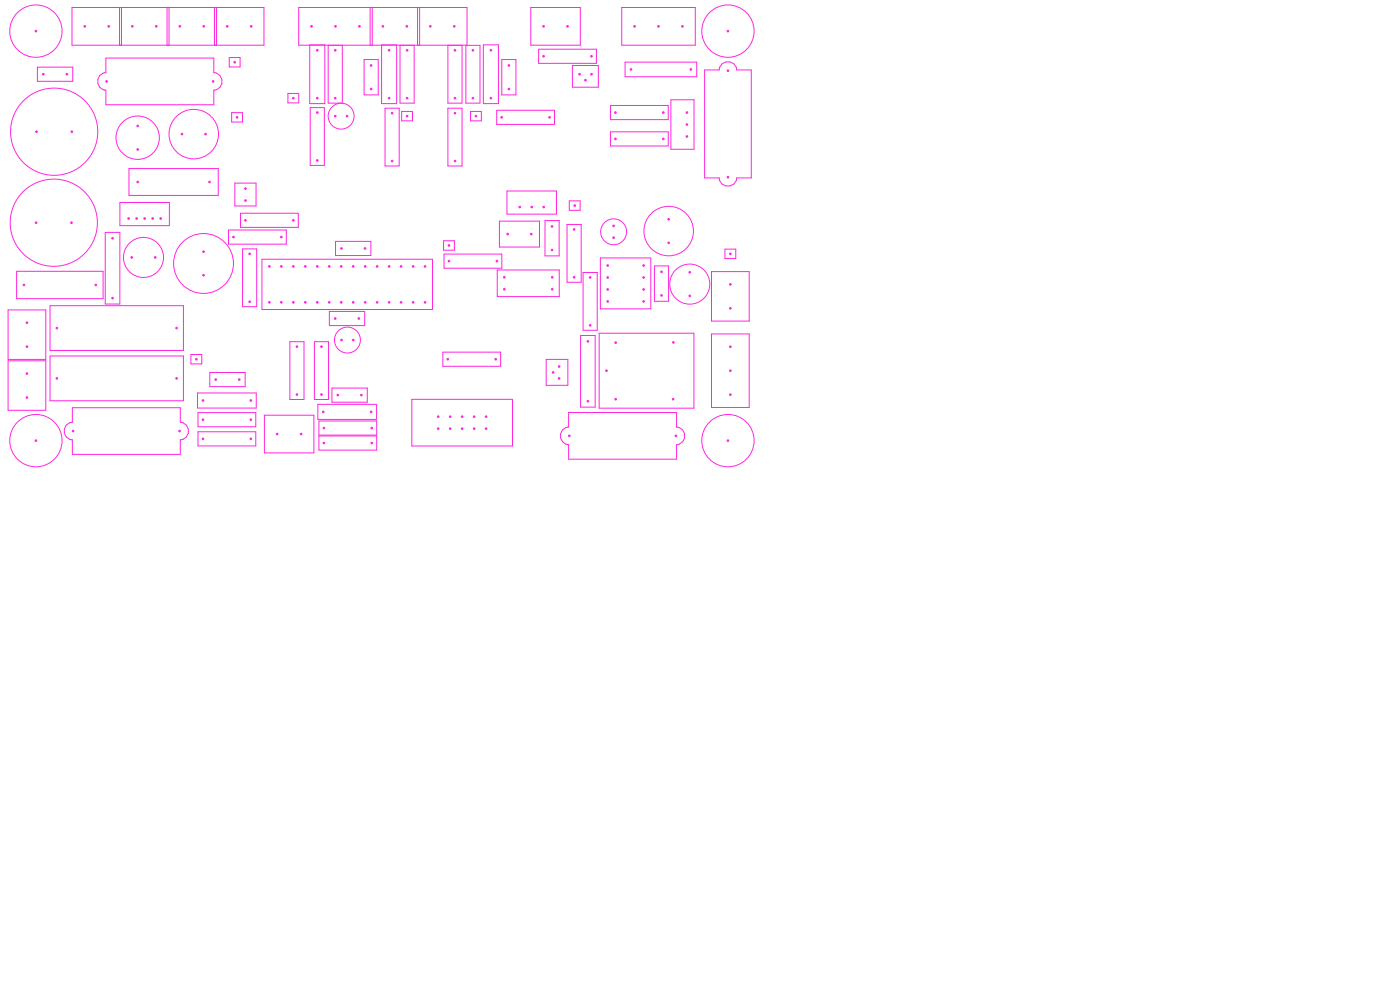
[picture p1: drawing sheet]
<svg xmlns="http://www.w3.org/2000/svg" width="297mm" height="210mm" viewBox="0 0 297 210" stroke-linecap="round" stroke-linejoin="round" font-family="sans-serif">
<g fill="none" stroke="#ff26e2" stroke-width=".21">
<path d="M7.9 14.2h7.5v3h-7.5zM15.3 1.6h40.7v8h-40.7zM22.5 12.3h22.9v3.1a1.85 1.85 0 0 1 1.7 1.9 1.85 1.85 0 0 1-1.7 1.8v3.1h-22.9v-3.1a1.85 1.85 0 0 1-1.8-1.8 1.85 1.85 0 0 1 1.8-1.9zM25.4 1.6v8M25.8 1.6v8M35.4 1.6v8M35.9 1.6v8M45.5 1.6v8M45.9 1.6v8M48.6 12.2h2.3v2h-2.3zM61.1 19.8h2.3v2h-2.3zM65.7 9.5h3.2v12.5h-3.2z"/>
<path d="M69.6 9.6v12.3h3v-12.3M77.2 12.6h3v7.5h-3zM78.5 1.6v8M79 1.6v8M81 9.5h3.1v12.5h-3.1zM84.9 9.6v12.3h3v-12.3M88.6 1.6v8M89 1.6v8M95 9.6v12.3h3v-12.3M99.1 9.6v-8h-35.7v8h38.4v12.3h-3v-12.3M102.5 9.5h3.2v12.5h-3.2zM106.4 12.6h3.1v7.5h-3.1z"/>
<path d="M112.6 1.6h10.5v8h-10.5zM114.3 10.4h12.2v3h-12.2zM121.4 13.9h5.5v4.6h-5.5zM131.9 1.6h15.6v8h-15.6zM132.6 13.2h15.2v3.1h-15.2zM149.5 14.8h3.1a1.85 1.85 0 0 1 1.8-1.7 1.85 1.85 0 0 1 1.9 1.7h3.1v22.9h-3.1a1.85 1.85 0 0 1-1.9 1.8 1.85 1.85 0 0 1-1.8-1.8h-3.1zM27.4 35.8h18.9v5.7h-18.9zM49.1 23.9h2.3v2h-2.3zM49.8 38.8h4.5v4.9h-4.5zM65.8 22.8h3v12.3h-3zM81.7 23h3v12.2h-3zM85.2 23.6h2.3v2h-2.3z"/>
<path d="M95 23h3v12.2h-3zM99.8 23.6h2.3v2h-2.3zM105.4 23.4h12.2v3h-12.2zM129.5 22.4h12.3v3h-12.3zM129.5 28h12.3v3h-12.3zM142.3 21.2h4.9v10.5h-4.9zM3.5 57.6h18.4v5.8h-18.4zM22.3 49.3h3.1v15.2h-3.1zM25.4 43h10.5v4.9h-10.5zM48.5 48.8h12.2v3h-12.2zM51 45.2h12.3v3h-12.3zM51.5 52.8h3v12.3h-3z"/>
<path d="M55.6 55h36.1v10.7h-36.1zM71.2 51.2h7.5v3h-7.5zM94.1 51.1h2.3v2h-2.3zM94.2 53.9h12.3v3h-12.3zM105.5 57.3h13.1v5.6h-13.1zM105.9 46.9h8.5v5.5h-8.5zM107.6 40.5h10.5v4.9h-10.5zM115.6 46.8h3v7.5h-3zM120.3 47.6h3v12.3h-3zM120.8 42.6h2.3v2h-2.3zM123.7 57.8h3v12.3h-3zM127.4 54.7h10.7v10.8h-10.7z"/>
<path d="M138.8 56.4h3v7.5h-3zM150.9 57.6h8v10.5h-8zM153.8 52.8h2.3v2h-2.3zM1.7 65.7h8v10.5h-8zM1.7 76.5h8v10.5h-8zM10.6 64.8h28.3v9.5h-28.3zM10.6 75.5h28.3v9.5h-28.3zM40.5 75.2h2.3v2h-2.3zM44.5 79h7.5v3h-7.5zM61.5 72.5h3v12.2h-3zM66.7 72.5h3v12.2h-3zM69.9 66.1h7.5v3h-7.5z"/>
<path d="M93.9 74.7h12.3v3h-12.3zM115.9 76.2h4.6v5.5h-4.6zM123.2 71.2h3.1v15.2h-3.1zM127.1 70.7h20.1v15.9h-20.1zM150.9 70.8h8v15.6h-8zM15.4 86.5h22.9v3.1a1.85 1.85 0 0 1 1.7 1.8 1.85 1.85 0 0 1-1.7 1.9v3.1h-22.9v-3.1a1.85 1.85 0 0 1-1.8-1.9 1.85 1.85 0 0 1 1.8-1.8zM41.9 83.4h12.5v3.2h-12.5zM42 87.5h12.3v3h-12.3zM42 91.6h12.3v3h-12.3zM56.1 88.1h10.5v8h-10.5zM67.4 85.8h12.5v3.2h-12.5zM67.7 89.3h12.2v3h-12.2z"/>
<path d="M67.7 92.5h12.2v3h-12.2zM70.4 82.3h7.5v3h-7.5zM87.4 84.7h21.3v9.9h-21.3zM120.6 87.5h22.9v3.1a1.85 1.85 0 0 1 1.8 1.9 1.85 1.85 0 0 1-1.8 1.8v3.1h-22.9v-3.1a1.85 1.85 0 0 1-1.7-1.8 1.85 1.85 0 0 1 1.7-1.9z"/>
<circle cx="7.6" cy="6.6" r="5.5"/>
<circle cx="154.4" cy="6.6" r="5.5"/>
<circle cx="11.5" cy="27.9" r="9.2"/>
<circle cx="29.2" cy="29.2" r="4.6"/>
<circle cx="41.1" cy="28.4" r="5.2"/>
<circle cx="72.4" cy="24.6" r="2.75"/>
<circle cx="11.4" cy="47.2" r="9.2"/>
<circle cx="30.4" cy="54.6" r="4.2"/>
<circle cx="43.2" cy="55.9" r="6.3"/>
<circle cx="130.2" cy="49.2" r="2.75"/>
<circle cx="141.9" cy="49" r="5.2"/>
<circle cx="73.7" cy="72.1" r="2.75"/>
<circle cx="146.3" cy="60.3" r="4.2"/>
<circle cx="7.6" cy="93.5" r="5.5"/>
<circle cx="154.4" cy="93.5" r="5.5"/>
</g>
<g fill="#ff26e2" stroke="#ff26e2" stroke-width=".21">
<circle cx="7.6" cy="93.5" r=".17"/>
<circle cx="5.1" cy="60.5" r=".17"/>
<circle cx="20.3" cy="60.5" r=".17"/>
<circle cx="49.8" cy="13.2" r=".17"/>
<circle cx="77.4" cy="52.7" r=".17"/>
<circle cx="72.4" cy="52.7" r=".17"/>
<circle cx="50.3" cy="24.9" r=".17"/>
<circle cx="43.2" cy="53.4" r=".17"/>
<circle cx="43.2" cy="58.4" r=".17"/>
<circle cx="124.7" cy="72.4" r=".17"/>
<circle cx="124.7" cy="85.1" r=".17"/>
<circle cx="154.4" cy="6.6" r=".17"/>
<circle cx="38.6" cy="28.4" r=".17"/>
<circle cx="43.6" cy="28.4" r=".17"/>
<circle cx="52.1" cy="42.5" r=".17"/>
<circle cx="52.1" cy="40" r=".17"/>
<circle cx="144.8" cy="5.6" r=".17"/>
<circle cx="139.7" cy="5.6" r=".17"/>
<circle cx="134.6" cy="5.6" r=".17"/>
<circle cx="96.5" cy="24" r=".17"/>
<circle cx="96.5" cy="34.2" r=".17"/>
<circle cx="68.7" cy="94" r=".17"/>
<circle cx="78.9" cy="94" r=".17"/>
<circle cx="53.2" cy="89" r=".17"/>
<circle cx="43.1" cy="89" r=".17"/>
<circle cx="130.6" cy="23.9" r=".17"/>
<circle cx="140.7" cy="23.9" r=".17"/>
<circle cx="86.4" cy="10.7" r=".17"/>
<circle cx="86.4" cy="20.8" r=".17"/>
<circle cx="67.3" cy="20.8" r=".17"/>
<circle cx="67.3" cy="10.7" r=".17"/>
<circle cx="130.2" cy="50.4" r=".17"/>
<circle cx="130.2" cy="47.9" r=".17"/>
<circle cx="67.3" cy="34" r=".17"/>
<circle cx="67.3" cy="23.9" r=".17"/>
<circle cx="140.3" cy="57.7" r=".17"/>
<circle cx="140.3" cy="62.7" r=".17"/>
<circle cx="121.8" cy="48.7" r=".17"/>
<circle cx="121.8" cy="58.8" r=".17"/>
<circle cx="82.5" cy="20.8" r=".17"/>
<circle cx="82.5" cy="10.7" r=".17"/>
<circle cx="107.7" cy="49.7" r=".17"/>
<circle cx="112.7" cy="49.7" r=".17"/>
<circle cx="107" cy="58.8" r=".17"/>
<circle cx="107" cy="61.4" r=".17"/>
<circle cx="117.1" cy="61.4" r=".17"/>
<circle cx="117.1" cy="58.8" r=".17"/>
<circle cx="22.6" cy="17.3" r=".17"/>
<circle cx="45.2" cy="17.3" r=".17"/>
<circle cx="101" cy="24.6" r=".17"/>
<circle cx="76.7" cy="83.8" r=".17"/>
<circle cx="71.7" cy="83.8" r=".17"/>
<circle cx="15.2" cy="47.2" r=".17"/>
<circle cx="7.7" cy="47.2" r=".17"/>
<circle cx="53" cy="53.8" r=".17"/>
<circle cx="53" cy="64" r=".17"/>
<circle cx="29.2" cy="31.7" r=".17"/>
<circle cx="29.2" cy="26.7" r=".17"/>
<circle cx="154.9" cy="73.6" r=".17"/>
<circle cx="154.9" cy="78.6" r=".17"/>
<circle cx="154.9" cy="83.7" r=".17"/>
<circle cx="15.2" cy="27.9" r=".17"/>
<circle cx="7.7" cy="27.9" r=".17"/>
<circle cx="45.8" cy="80.5" r=".17"/>
<circle cx="50.8" cy="80.5" r=".17"/>
<circle cx="52.1" cy="46.7" r=".17"/>
<circle cx="62.2" cy="46.7" r=".17"/>
<circle cx="5.7" cy="68.5" r=".17"/>
<circle cx="5.7" cy="73.5" r=".17"/>
<circle cx="140.7" cy="29.5" r=".17"/>
<circle cx="130.6" cy="29.5" r=".17"/>
<circle cx="118.6" cy="80.3" r=".17"/>
<circle cx="117.3" cy="79" r=".17"/>
<circle cx="118.6" cy="77.7" r=".17"/>
<circle cx="141.9" cy="51.5" r=".17"/>
<circle cx="141.9" cy="46.5" r=".17"/>
<circle cx="78.7" cy="18.9" r=".17"/>
<circle cx="78.7" cy="13.9" r=".17"/>
<circle cx="154.4" cy="37.6" r=".17"/>
<circle cx="154.4" cy="15" r=".17"/>
<circle cx="110.3" cy="43.9" r=".17"/>
<circle cx="112.8" cy="43.9" r=".17"/>
<circle cx="115.3" cy="43.9" r=".17"/>
<circle cx="107.9" cy="18.9" r=".17"/>
<circle cx="107.9" cy="13.9" r=".17"/>
<circle cx="120.4" cy="5.6" r=".17"/>
<circle cx="115.3" cy="5.6" r=".17"/>
<circle cx="154.4" cy="93.5" r=".17"/>
<circle cx="145.7" cy="29" r=".18"/>
<circle cx="145.7" cy="26.4" r=".18"/>
<circle cx="145.7" cy="23.9" r=".18"/>
<circle cx="23.9" cy="50.5" r=".17"/>
<circle cx="23.9" cy="63.2" r=".17"/>
<circle cx="15.5" cy="91.4" r=".17"/>
<circle cx="38.1" cy="91.4" r=".17"/>
<circle cx="154.9" cy="65.4" r=".17"/>
<circle cx="154.9" cy="60.3" r=".17"/>
<circle cx="125.2" cy="58.9" r=".17"/>
<circle cx="125.2" cy="69" r=".17"/>
<circle cx="14.2" cy="15.7" r=".17"/>
<circle cx="9.2" cy="15.7" r=".17"/>
<circle cx="27.3" cy="46.4" r=".17"/>
<circle cx="29" cy="46.4" r=".17"/>
<circle cx="30.7" cy="46.4" r=".17"/>
<circle cx="32.4" cy="46.4" r=".17"/>
<circle cx="34.1" cy="46.4" r=".17"/>
<circle cx="106.4" cy="24.9" r=".17"/>
<circle cx="116.6" cy="24.9" r=".17"/>
<circle cx="115.3" cy="11.9" r=".17"/>
<circle cx="125.5" cy="11.9" r=".17"/>
<circle cx="78.7" cy="87.4" r=".17"/>
<circle cx="68.6" cy="87.4" r=".17"/>
<circle cx="133.9" cy="14.7" r=".17"/>
<circle cx="146.6" cy="14.7" r=".17"/>
<circle cx="104.1" cy="20.8" r=".17"/>
<circle cx="104.1" cy="10.7" r=".17"/>
<circle cx="5.7" cy="79.2" r=".17"/>
<circle cx="5.7" cy="84.3" r=".17"/>
<circle cx="96.5" cy="10.7" r=".17"/>
<circle cx="96.5" cy="20.8" r=".17"/>
<circle cx="128.7" cy="78.6" r=".18"/>
<circle cx="130.6" cy="84.7" r=".18"/>
<circle cx="142.8" cy="84.7" r=".18"/>
<circle cx="142.9" cy="72.6" r=".17"/>
<circle cx="130.6" cy="72.7" r=".18"/>
<circle cx="146.3" cy="57.8" r=".17"/>
<circle cx="146.3" cy="62.8" r=".17"/>
<circle cx="121.9" cy="43.6" r=".17"/>
<circle cx="86.3" cy="5.6" r=".17"/>
<circle cx="81.2" cy="5.6" r=".17"/>
<circle cx="95.2" cy="55.4" r=".17"/>
<circle cx="105.4" cy="55.4" r=".17"/>
<circle cx="103.1" cy="88.4" r=".17"/>
<circle cx="103.1" cy="90.9" r=".17"/>
<circle cx="100.6" cy="88.4" r=".17"/>
<circle cx="100.6" cy="90.9" r=".17"/>
<circle cx="98" cy="88.4" r=".17"/>
<circle cx="98" cy="90.9" r=".17"/>
<circle cx="95.5" cy="88.4" r=".17"/>
<circle cx="95.5" cy="90.9" r=".17"/>
<circle cx="93" cy="88.4" r=".17"/>
<circle cx="93" cy="90.9" r=".17"/>
<circle cx="117.1" cy="48" r=".17"/>
<circle cx="117.1" cy="53" r=".17"/>
<circle cx="68.2" cy="83.7" r=".17"/>
<circle cx="68.2" cy="73.5" r=".17"/>
<circle cx="57.1" cy="64.1" r=".17"/>
<circle cx="59.7" cy="64.1" r=".17"/>
<circle cx="62.2" cy="64.1" r=".17"/>
<circle cx="64.8" cy="64.1" r=".17"/>
<circle cx="67.3" cy="64.1" r=".17"/>
<circle cx="69.8" cy="64.1" r=".17"/>
<circle cx="72.4" cy="64.1" r=".17"/>
<circle cx="74.9" cy="64.1" r=".17"/>
<circle cx="77.5" cy="64.1" r=".17"/>
<circle cx="80" cy="64.1" r=".17"/>
<circle cx="82.5" cy="64.1" r=".17"/>
<circle cx="85.1" cy="64.1" r=".17"/>
<circle cx="87.6" cy="64.1" r=".17"/>
<circle cx="90.2" cy="64.1" r=".17"/>
<circle cx="90.2" cy="56.5" r=".17"/>
<circle cx="87.6" cy="56.5" r=".17"/>
<circle cx="85.1" cy="56.5" r=".17"/>
<circle cx="82.5" cy="56.5" r=".17"/>
<circle cx="80" cy="56.5" r=".17"/>
<circle cx="77.5" cy="56.5" r=".17"/>
<circle cx="74.9" cy="56.5" r=".17"/>
<circle cx="72.4" cy="56.5" r=".17"/>
<circle cx="69.8" cy="56.5" r=".17"/>
<circle cx="67.3" cy="56.5" r=".17"/>
<circle cx="64.8" cy="56.5" r=".17"/>
<circle cx="62.2" cy="56.5" r=".17"/>
<circle cx="59.7" cy="56.5" r=".17"/>
<circle cx="57.1" cy="56.5" r=".17"/>
<circle cx="72.5" cy="72.1" r=".18"/>
<circle cx="75" cy="72.1" r=".17"/>
<circle cx="71.1" cy="24.6" r=".17"/>
<circle cx="73.6" cy="24.6" r=".17"/>
<circle cx="41.7" cy="76.2" r=".17"/>
<circle cx="100.3" cy="20.8" r=".17"/>
<circle cx="100.3" cy="10.7" r=".17"/>
<circle cx="128.9" cy="56.3" r=".18"/>
<circle cx="128.9" cy="58.9" r=".18"/>
<circle cx="128.9" cy="61.4" r=".18"/>
<circle cx="128.9" cy="63.9" r=".18"/>
<circle cx="136.5" cy="63.9" r=".18"/>
<circle cx="136.5" cy="61.4" r=".18"/>
<circle cx="136.5" cy="58.9" r=".18"/>
<circle cx="136.5" cy="56.3" r=".18"/>
<circle cx="63" cy="83.7" r=".17"/>
<circle cx="63" cy="73.5" r=".17"/>
<circle cx="29.2" cy="38.6" r=".17"/>
<circle cx="44.4" cy="38.6" r=".17"/>
<circle cx="96.4" cy="5.6" r=".17"/>
<circle cx="91.3" cy="5.6" r=".17"/>
<circle cx="76.3" cy="5.6" r=".17"/>
<circle cx="71.2" cy="5.6" r=".17"/>
<circle cx="66.1" cy="5.6" r=".17"/>
<circle cx="27.9" cy="54.6" r=".17"/>
<circle cx="32.9" cy="54.6" r=".17"/>
<circle cx="62.2" cy="20.8" r=".17"/>
<circle cx="83.2" cy="34.2" r=".17"/>
<circle cx="83.2" cy="24" r=".17"/>
<circle cx="43.2" cy="5.6" r=".17"/>
<circle cx="38.2" cy="5.6" r=".17"/>
<circle cx="154.9" cy="53.8" r=".17"/>
<circle cx="23.1" cy="5.6" r=".17"/>
<circle cx="18" cy="5.6" r=".17"/>
<circle cx="7.6" cy="6.6" r=".17"/>
<circle cx="33.1" cy="5.6" r=".17"/>
<circle cx="28.1" cy="5.6" r=".17"/>
<circle cx="53.2" cy="93.1" r=".17"/>
<circle cx="43.1" cy="93.1" r=".17"/>
<circle cx="95.2" cy="52.1" r=".17"/>
<circle cx="71.1" cy="67.6" r=".17"/>
<circle cx="76.1" cy="67.6" r=".17"/>
<circle cx="43.1" cy="85" r=".17"/>
<circle cx="53.2" cy="85" r=".17"/>
<circle cx="86.4" cy="24.6" r=".17"/>
<circle cx="71.1" cy="10.7" r=".17"/>
<circle cx="71.1" cy="20.8" r=".17"/>
<circle cx="125.5" cy="15.7" r=".18"/>
<circle cx="124.2" cy="17" r=".17"/>
<circle cx="122.9" cy="15.7" r=".18"/>
<circle cx="37.5" cy="80.3" r=".17"/>
<circle cx="12.1" cy="80.3" r=".17"/>
<circle cx="12.1" cy="69.6" r=".17"/>
<circle cx="37.5" cy="69.6" r=".17"/>
<circle cx="120.8" cy="92.5" r=".17"/>
<circle cx="143.4" cy="92.5" r=".17"/>
<circle cx="58.8" cy="92.1" r=".17"/>
<circle cx="63.9" cy="92.1" r=".17"/>
<circle cx="68.7" cy="90.8" r=".17"/>
<circle cx="78.9" cy="90.8" r=".17"/>
<circle cx="95" cy="76.2" r=".17"/>
<circle cx="105.2" cy="76.2" r=".17"/>
<circle cx="49.5" cy="50.3" r=".17"/>
<circle cx="59.7" cy="50.3" r=".17"/>
<circle cx="53.3" cy="5.6" r=".17"/>
<circle cx="48.2" cy="5.6" r=".17"/>
</g>
</svg>
